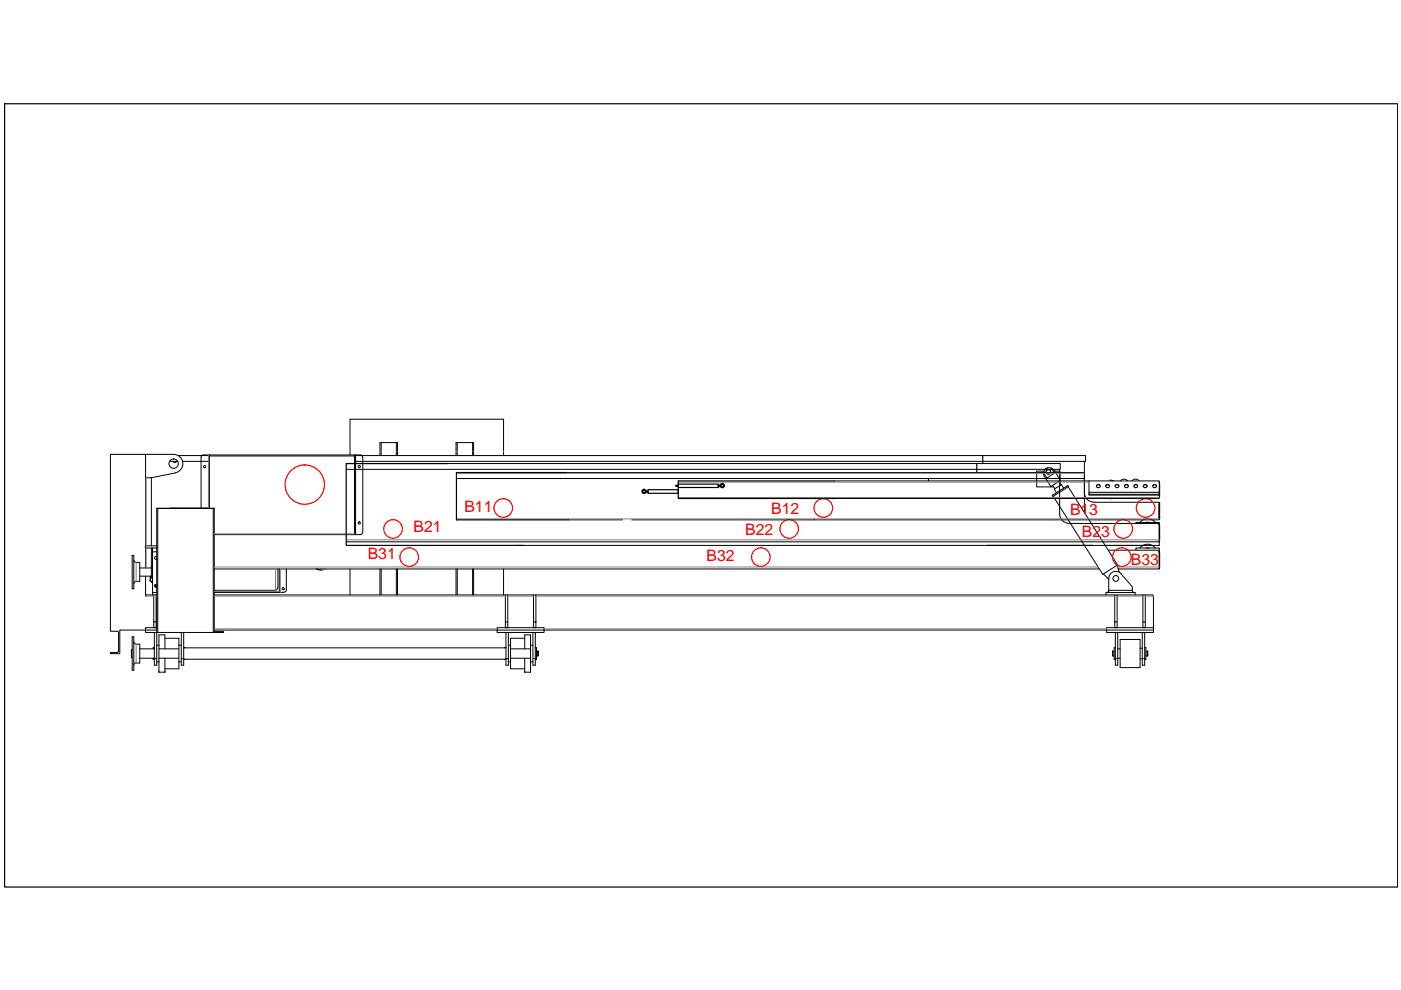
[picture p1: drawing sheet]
<svg xmlns="http://www.w3.org/2000/svg" width="297mm" height="210mm" viewBox="0 0 297 210" stroke-linecap="round" stroke-linejoin="round" font-family="sans-serif">
<defs><g id="words">
<g font-size="3.3" fill="#f00">
<text x="87.7" y="112.8">B21</text>
<text x="98.5" y="108.5">B11</text>
<text x="158" y="113.4">B22</text>
<text x="163.5" y="109">B12</text>
<text x="226.9" y="109.2">B13</text>
<text x="229.4" y="113.8">B23</text>
<text x="78" y="118.5">B31</text>
<text x="149.8" y="118.9">B32</text>
<text x="239.8" y="119.7">B33</text>
</g>
</g></defs>
<!-- layer: 0 -->
<g fill="none" stroke="#000" stroke-width=".25">
<path d="M1 22h295.3v166.1h-295.3zM95 98.3h-21.6v17.3h37.6M207.1 98.3v1.9M208.4 96.6v1.7M120.1 100.2h-23.3v10h23.7M137 104.1h.4v.2h-.4zM137.4 103.8h6.4v.8h-6.4zM143.8 102.6h8.6v.8h-8.6zM143.8 102.9h-.5v.2h.5M152.1 103h.3M152.4 102.9h.3v.2h-.3M176.9 102h-33.1v3.7h33.4"/>
<path d="M196.9 101.5v.5M209.3 115.6h22.3"/>
<circle cx="136.5" cy="104.2" r=".28"/>
<circle cx="136.5" cy="104.2" r=".44"/>
<circle cx="153.1" cy="103" r=".28"/>
<circle cx="153.1" cy="103" r=".44"/>
</g>
<g fill="none" stroke="#000" stroke-width=".21">
<path d="M30.9 96.3h5.9M35.9 97.8h1.8M36.7 97.8l.4 .3 .3-.3M36.8 96.3a1.97 1.97 0 0 1 2 1.8 1.97 1.97 0 0 1-1.6 2.1M37.8 96.6h6.4M38.7 97.8h5.5M43.1 96.5l-.4 .2-.1 .3v10.7M43.1 96.5h32.1M44.3 96.7v11.1M73.4 98.3h151.4v1.2h-151.4M74.2 95.6v-6.7h32.6v6.8M74.2 95.7v.8"/>
<path d="M75.2 96.7v-.2v.2h-30.9v-.2l.1 11.3M75.2 96.5h.2v16.9h-.2M75.4 96.6h154.8v1.2h-154.8M75.4 96.5h1M76.4 96.5h.2l.3 .5M76.9 97v15.9M80.6 95.7v.9M80.8 93.8h3.5v1.8M80.8 93.8h-.2v1.8M80.8 93.8v1.8M80.8 95.7v.9M84 93.8v1.8"/>
<path d="M84 95.7v.9M84.3 95.7v.9M96.7 95.6v-1.8h.2v1.8M96.7 95.8v.8M96.9 93.8h3.5v1.9M96.9 95.8v.8M100.2 93.8v1.9M100.2 95.8v.8M100.4 95.8v.8M106.8 95.8v.8M221.4 99.9h-1.6v3.3h3.6M222.2 99.2l-.7 .4"/>
<path d="M222.9 99.3l.7 1-1.3 .8-.3 .2-.7-1M223.5 99.7a1.21 1.21 0 0 0-1.7-.3 1.21 1.21 0 0 0-.4 1.6M223.5 99.7l1.3 2.2-2 1.3-1.4-2.2M223.6 99.9h1.1v1.8M224.7 99.5v9.5a1.97 1.97 0 0 0 1.9 1.9M229.9 97.8v10.9M28 117.8h.4v7h-.4zM28.4 118.8v.2l.5 .2M28.9 119.3h.7v4h-.7M30.9 115.7v-19.4h-7.5v37.5h1.5M30.9 116.2v4.2M32.1 116.2v6.2h.2"/>
<path d="M32.1 101.3v14.4M32.3 117h.1M32.3 116.2v.8M33.2 107.8h.2zM33.2 107.8v26.3h.2M33.2 117h-.9v8.6h.9M33.2 115.7h-2.4v.5h2.4M33.2 118a.32 .32 0 0 0-.4 .3 .32 .32 0 0 0 .4 .3M33.4 107.8h11.8h-11.8M33.4 107.8v26.3M37.2 100.3l-5.1 1h-1.2M44.3 107.7l-8.3 .1"/>
<path d="M45.2 107.8h.2h-.2v26.3h-11.8M45.4 107.8v26.3h-.2M45.4 113.4h29.8M73.4 114.9h172.4M75.2 113.2v.2v-16.7v16.5M75.4 113.4h1M76.9 112.9l-.1 .2-.4 .3M96.8 100.2h133.1v1.3h-133.1M120.5 110.2h11.5M176.9 102h54M223.1 105l3.3-2.1 .1 .3-3.2 2.1zM223.2 102.9l.4 .7"/>
<path d="M224.5 102.1l.4 .7M224.7 101.9v.7M225.5 103.5l-.5-.8-1.5 1 .5 .8M226.5 103.2l10.4 16.6-2.9 1.9-.2 .1-10.5-16.6M226.7 111h19.1M229.9 104.5a1.97 1.97 0 0 0 2 2M230.9 104.4h14.9v.4h-14.9zM230.9 104.8v.2h14.9v-.2M230.9 102h14.9v2.4M230.9 102v2.4M231.9 106.5h13.8v3.7h-111.8M232.5 103.1l.2-.3h.3l.3 .3"/>
<path d="M234.4 103.1l.3-.3h.3l.2 .3M235 116.7h10.8M235.3 101.8l.8 .1M235.3 105.7v.1M235.7 105.7h-.4M236.4 103.1l.3-.3h.3l.2 .3M236.8 119.9l.6 1.5M238.4 103.1l.3-.3 .4 .1 .1 .2M239.1 101.9a.95 .95 0 0 0-1.5 0M240.4 103.1l.3-.3 .4 .1 .1 .2M240.8 116.7v-.5h5v.5M240.8 111v-.2h5v3.7"/>
<path d="M241.5 101.9a.95 .95 0 0 0-1.5 0M242.4 103.1l.3-.3 .4 .1 .1 .2M243.7 116.2h-.7M243.7 110.8h-.7M244.4 103.1l.2-.3 .5 .1 .1 .2M244.9 116.2a2.05 2.05 0 0 0-3.2 0M244.9 110.8a2.05 2.05 0 0 0-3.2 0M245.7 116.9l.1 .2M245.7 111.1l.1 .2M245.7 111.2l.1 3.4M245.7 106.5l.2 .3M245.7 102.2l.1 .3"/>
<path d="M245.7 106.8h.2l-.2 .2v2.8h.2M245.7 111.2h.1M245.8 116.7l-.1 3.9M245.8 114.6l-.1 .2M245.8 114.8v.8h-136.5M245.8 105v.7h-68.6M245.8 105.2l-.1 .3M245.9 109.8l-.2 .1M245.9 109.9l-.2 .3M245.9 102.5v2.7M245.9 107v2.8M245.9 111.4v3.2"/>
<path d="M245.9 117.2v3.2M24.9 133.8l.2 .3v4l-.2 .2M28 137.7h-.1v1.7h.1M28 135h.4v7.1h-.4zM28.4 136.1v.2l.5 .3M28.9 123.3l-.5 .2v.2M28.9 136.6h.7v4h-.7M29.6 120.4h2.5M29.6 122.2h2.5M29.6 139.6h3.1M29.6 137.6h3.1M30.8 120.4h.1"/>
<path d="M30.9 122.2v4.2M31.8 123l.1 .2M31.8 122.2v.8M31.9 123v.1M31.9 122.2l-.1 .8M31.9 122.6h.4M32.1 120.2h.2M32.3 125.6v.5h.9M32.3 126.1h-1.2l-.2 .3M32.3 123.6l-.4-.4 .4 .4M32.5 139.6v.2h.2M32.6 126.1v5.8h.5v-5.8"/>
<path d="M32.6 131.9v1.2h.5v-1.2M32.7 137.3h-.2v.3M32.7 139.6v1.4h.5v-1.4M32.8 124.1l.4 .4M33.2 133.6h-2.3v.5h2.3v5.5h-.5v-5.5M33.2 133.1h-2.3v.5h-5.5v5h-2v-.3h1.5M33.2 136.8h.5M33.2 124.4l-.3-.3 .3 .4M33.2 123.9a.32 .32 0 0 0-.4 .3 .32 .32 0 0 0 .4 .3M33.7 136.8v3.5M33.7 139.6h4.2M33.7 137.6h4.2"/>
<path d="M33.7 136.8v-2.2h1.3v3M35 135.3h2.9v6.5h-2.9M35 139.6v2.9M37.9 136.8h.5M38.4 134.1v5.5h.5v-5.5M38.4 139.6v1.4h.5v-1.4M38.9 139.8h68.4M38.9 137.3l68.4 .1M39.2 139.8h-.3M39.2 137.3v.1M45.4 133.9h1.8v.2h-1.8M45.4 125.5h13.8"/>
<path d="M45.4 133.6h60M45.4 126.1h61.7M45.4 120.6h187.7M47.2 133.9h.2v.2h-.2M58.9 124.6l-.1 .3-.4 .2-13 .1M58.9 120.6v4.1M59.2 120.6v5h1M60.7 125.1l-.1 .2-.4 .2M60.7 120.6v4.5M67 120.6l.4 .1M67.2 120.6l.9 .2 .8-.2M67.3 120.8h.8"/>
<path d="M68.1 120.8h.1M69.1 120.6l-1 .2M74.2 120.6v5.5M80.6 120.6v5.5M80.8 120.6v5.5M84 120.6v5.5M84.3 120.6v5.5M96.7 120.6v5.5M96.9 120.6v5.5M100.2 120.6v5.5M100.4 120.6v5.5M105.4 133.6h10v.5h-10z"/>
<path d="M105.4 133.6v-.5h10v.5h119.2M106.8 120.6v5.5M107 139.8h.3M107 137.3v.1M107.1 131.9h.6v1.2h-.6zM107.1 131.9v-5.8h.6v5.8M107.3 134.1v5.5h.5v-5.5M107.3 139.6v1.4h.5v-1.4M107.7 126.1h5.4M107.8 136.8h.4M108.2 136.8v3.5M108.2 139.6h4.3"/>
<path d="M108.2 137.6h4.3M111.3 137.6v-3h1.2v7.9M111.3 135.3h-3.1v1.5M111.3 139.6v2.9M112.5 136.8h.5M113 134.1v5.5h.5v-5.5M113 139.6v1.4h.5v-1.4M113.1 131.9h.5v1.2h-.5zM113.1 131.9v-5.8h.5v5.8M113.5 137.3h.2v2.5h-.2M113.6 126.1h122.7M113.7 138l.4 .2-.1-.2"/>
<path d="M113.7 139.1l.4-.1-.1 .1M113.7 138.8h.3M113.7 138.3h.3M114.1 138.2v.8zM234 121.7l1.1 1.1M234.5 126.1v-.5h6.2v.5M234.6 133.6h10v.5h-10zM234.6 133.6v-.5h10v.5M235.9 138v.6v-.5l.3-.1M235.9 138.8v-.2v.4v-.2h.3M235.9 139.1v-.1l.3 .1M235.9 138.3h.3"/>
<path d="M236.3 126.1h.6v7h-.6zM236.3 131.9h.6M236.5 137.3h-.3v2.5h.3M236.5 134.1v5.5h.5v-5.5M236.5 139.6v1.4h.5v-1.4M236.9 126.1h5.4M237 139.6h.5M237 137.6h.5M237.5 135.6h4.2v5.9h-4.2zM237.7 121.7l2.4 2.7v.8h-5l-.3 .4h-.2M237.7 121.7a1.5 1.5 0 0 0-1.6-.5 1.5 1.5 0 0 0-1 1.4v3M240 125.1l.3 .5h.2"/>
<path d="M241.7 137.4h.5M242.2 134.1v5.5h.5v-5.5M242.3 131.9h.5v1.2h-.5zM242.3 131.9v-5.8h.5v5.8M242.7 137.3h.3v2.5h-.3M242.7 139.6v1.4h-.5v-1.4l-.5 .1M242.8 126.1h1.5l.2 .3M243 139.1h.3v-.5v.5M243 138h.3v.2M243 138.8h.3M243 138.3h.3M243.3 138v.2"/>
<path d="M243.3 138.2v.4zM244.6 126.4v6.7M245.8 120.6h-8.7M245.8 120.4l-.1 .2M28.9 140.5l-.5 .3v.2M33.2 140.3h.5M33.7 142.5h.1M33.7 142.5h1.3M33.7 140.3v2.2M35 142.5h.1M37.9 140.3h.5M107.8 140.3h.4"/>
<path d="M108.2 140.3v1.5h3.1M111.3 142.5h.1M111.3 142.5h1.2M112.5 142.5h.1M112.5 140.3h.5"/>
<circle cx="36.8" cy="98.3" r=".99"/>
<circle cx="43.4" cy="98.9" r=".23"/>
<circle cx="76.2" cy="98.9" r=".23"/>
<circle cx="76.2" cy="110.9" r=".23"/>
<circle cx="222.3" cy="100" r=".49"/>
<circle cx="232.9" cy="103" r=".37"/>
<circle cx="234.8" cy="103" r=".37"/>
<circle cx="236.8" cy="103" r=".37"/>
<circle cx="238.8" cy="103" r=".37"/>
<circle cx="240.8" cy="103" r=".37"/>
<circle cx="242.8" cy="103" r=".37"/>
<circle cx="244.8" cy="103" r=".37"/>
<circle cx="60" cy="124.8" r=".23"/>
<circle cx="236.6" cy="122.6" r=".61"/>
</g>
<g fill="none" stroke="#808080" stroke-width=".21">
<path d="M44.2 96.5v11.2M28.9 119.3v4M31 101.3v14.4M31 116.2v4.2M45.4 113.2h29.8M73.4 114.5h172.4M96.8 100.4h133.1M96.8 110h148.9M143.8 102.2h87.1M143.8 105.5h102M238.7 101.9h-.7M241.1 101.9h-.7"/>
<path d="M28.9 136.6v4M30.9 126.4h1.7M33.1 126.4h.1M45.4 125.4h13.8M45.4 133.3h60M45.4 126.4h61.7M45.4 120.2h187.4M58.4 120.6v4.6M59.4 120.6v5M69.1 120.6l-1 .2M107.7 126.4h5.4M113.6 126.4h122.7"/>
<path d="M115.4 133.3h119.2M236.9 126.4h5.4M236.9 120.2h8.9M242.8 126.4h1.8"/>
</g>
<g fill="none" stroke="#f00" stroke-width=".25">
<path d="M172.5 110.2h.1"/>
<circle cx="64.6" cy="102.8" r="4.2"/>
<circle cx="83.3" cy="112.1" r="1.97"/>
<circle cx="86.8" cy="118.1" r="1.97"/>
<circle cx="106.7" cy="107.7" r="1.97"/>
<circle cx="161.3" cy="118.1" r="1.97"/>
<circle cx="167.3" cy="112.1" r="1.97"/>
<circle cx="174.6" cy="107.7" r="1.97"/>
<circle cx="237.8" cy="118.1" r="1.97"/>
<circle cx="238.1" cy="112.1" r="1.97"/>
<circle cx="242.9" cy="107.7" r="1.97"/>
</g>
<use href="#words"/>
</svg>
